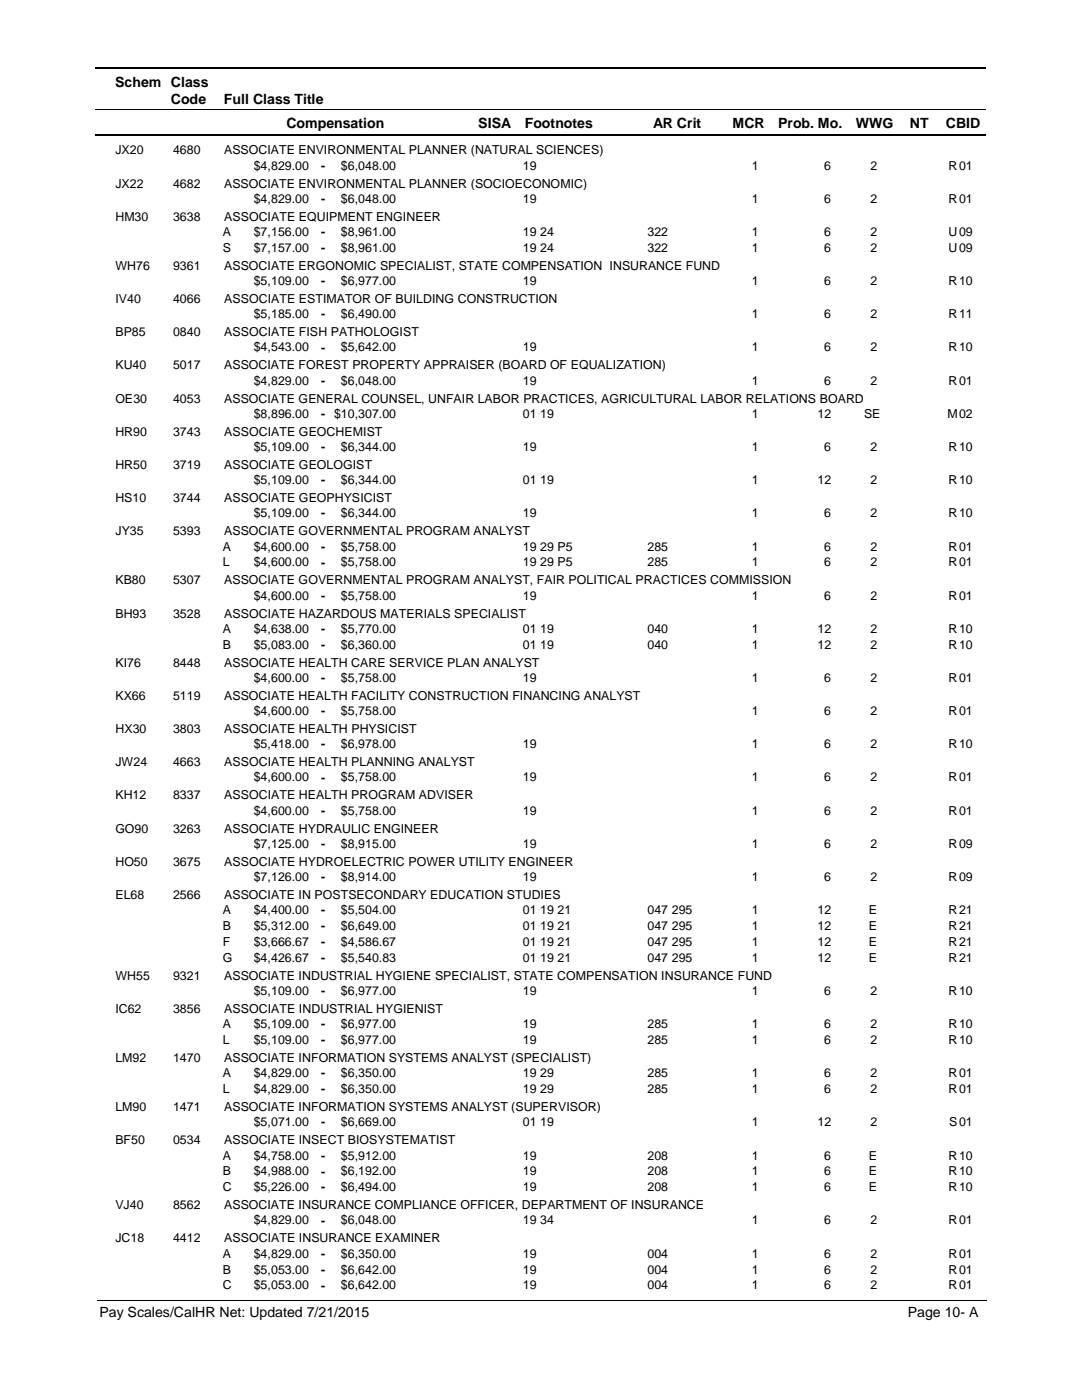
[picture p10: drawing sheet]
<svg xmlns="http://www.w3.org/2000/svg" width="216mm" height="279mm" viewBox="0 0 216 279" stroke-linecap="round" stroke-linejoin="round" font-family="sans-serif">
<defs><g id="words">
<g font-size="2.8">
<text x="23" y="17.3">Schem Class</text>
<text x="34.1" y="20.7">Code</text>
<text x="44.7" y="20.7">Full Class Title</text>
<text x="57.2" y="25.6">Compensation</text>
<text x="95.4" y="25.6">SISA</text>
<text x="104.7" y="25.6">Footnotes</text>
<text x="130.3" y="25.6">AR Crit</text>
<text x="146.2" y="25.6">MCR</text>
<text x="155.3" y="25.6">Prob. Mo.</text>
<text x="170.8" y="25.6">WWG</text>
<text x="181.5" y="25.6">NT</text>
<text x="188.7" y="25.6">CBID</text>
<text x="19.9" y="262.9">Pay Scales/CalHR Net: Updated 7/21/2015</text>
<text x="181.1" y="262.9">Page 10- A</text>
</g>
<g font-size="2.5">
<text x="23" y="30.8">JX20</text>
<text x="34.5" y="30.8">4680</text>
<text x="44.7" y="30.8">ASSOCIATE ENVIRONMENTAL PLANNER (NATURAL SCIENCES)</text>
<text x="50.6" y="33.9">$4,829.00</text>
<text x="64.1" y="33.9">-</text>
<text x="68" y="33.9">$6,048.00</text>
<text x="104.3" y="33.9">19</text>
<text x="150" y="33.9">1</text>
<text x="164.5" y="33.9">6</text>
<text x="173.7" y="33.9">2</text>
<text x="189.3" y="33.9">R</text>
<text x="191.4" y="33.9">01</text>
<text x="23" y="37.4">JX22</text>
<text x="34.5" y="37.4">4682</text>
<text x="44.7" y="37.4">ASSOCIATE ENVIRONMENTAL PLANNER (SOCIOECONOMIC)</text>
<text x="50.6" y="40.5">$4,829.00</text>
<text x="64.1" y="40.5">-</text>
<text x="68" y="40.5">$6,048.00</text>
<text x="104.3" y="40.5">19</text>
<text x="150" y="40.5">1</text>
<text x="164.5" y="40.5">6</text>
<text x="173.7" y="40.5">2</text>
<text x="189.3" y="40.5">R</text>
<text x="191.4" y="40.5">01</text>
<text x="23" y="44">HM30</text>
<text x="34.5" y="44">3638</text>
<text x="44.5" y="47.1">A</text>
<text x="44.7" y="44">ASSOCIATE EQUIPMENT ENGINEER</text>
<text x="50.6" y="47.1">$7,156.00</text>
<text x="64.1" y="47.1">-</text>
<text x="68" y="47.1">$8,961.00</text>
<text x="104.3" y="47.1">19 24</text>
<text x="129.2" y="47.1">322</text>
<text x="150" y="47.1">1</text>
<text x="164.5" y="47.1">6</text>
<text x="173.7" y="47.1">2</text>
<text x="189.3" y="47.1">U</text>
<text x="191.4" y="47.1">09</text>
<text x="23" y="53.9">WH76</text>
<text x="34.5" y="53.9">9361</text>
<text x="44.5" y="50.3">S</text>
<text x="44.7" y="53.9">ASSOCIATE ERGONOMIC SPECIALIST, STATE COMPENSATION INSURANCE FUND</text>
<text x="50.6" y="50.3">$7,157.00</text>
<text x="64.1" y="50.3">-</text>
<text x="68" y="50.3">$8,961.00</text>
<text x="104.3" y="50.3">19 24</text>
<text x="129.2" y="50.3">322</text>
<text x="150" y="50.3">1</text>
<text x="164.5" y="50.3">6</text>
<text x="173.7" y="50.3">2</text>
<text x="189.3" y="50.3">U</text>
<text x="191.4" y="50.3">09</text>
<text x="50.6" y="56.9">$5,109.00</text>
<text x="64.1" y="56.9">-</text>
<text x="68" y="56.9">$6,977.00</text>
<text x="104.3" y="56.9">19</text>
<text x="150" y="56.9">1</text>
<text x="164.5" y="56.9">6</text>
<text x="173.7" y="56.9">2</text>
<text x="189.3" y="56.9">R</text>
<text x="191.4" y="56.9">10</text>
<text x="23" y="60.5">IV40</text>
<text x="34.5" y="60.5">4066</text>
<text x="44.7" y="60.5">ASSOCIATE ESTIMATOR OF BUILDING CONSTRUCTION</text>
<text x="50.6" y="63.5">$5,185.00</text>
<text x="64.1" y="63.5">-</text>
<text x="68" y="63.5">$6,490.00</text>
<text x="150" y="63.5">1</text>
<text x="164.5" y="63.5">6</text>
<text x="173.7" y="63.5">2</text>
<text x="189.3" y="63.5">R</text>
<text x="191.4" y="63.5">11</text>
<text x="23" y="67.1">BP85</text>
<text x="34.5" y="67.1">0840</text>
<text x="44.7" y="67.1">ASSOCIATE FISH PATHOLOGIST</text>
<text x="50.6" y="70.1">$4,543.00</text>
<text x="64.1" y="70.2">-</text>
<text x="68" y="70.1">$5,642.00</text>
<text x="104.3" y="70.1">19</text>
<text x="150" y="70.1">1</text>
<text x="164.5" y="70.1">6</text>
<text x="173.7" y="70.1">2</text>
<text x="189.3" y="70.1">R</text>
<text x="191.4" y="70.1">10</text>
<text x="23" y="73.7">KU40</text>
<text x="34.5" y="73.7">5017</text>
<text x="44.7" y="73.7">ASSOCIATE FOREST PROPERTY APPRAISER (BOARD OF EQUALIZATION)</text>
<text x="50.6" y="76.8">$4,829.00</text>
<text x="64.1" y="76.8">-</text>
<text x="68" y="76.8">$6,048.00</text>
<text x="104.3" y="76.8">19</text>
<text x="150" y="76.8">1</text>
<text x="164.5" y="76.8">6</text>
<text x="173.7" y="76.8">2</text>
<text x="189.3" y="76.8">R</text>
<text x="191.4" y="76.8">01</text>
<text x="23" y="80.3">OE30</text>
<text x="34.5" y="80.3">4053</text>
<text x="44.7" y="80.3">ASSOCIATE GENERAL COUNSEL, UNFAIR LABOR PRACTICES, AGRICULTURAL LABOR RELATIONS BOARD</text>
<text x="50.6" y="83.4">$8,896.00</text>
<text x="64.1" y="83.4">- $10,307.00</text>
<text x="104.3" y="83.4">01 19</text>
<text x="150" y="83.4">1</text>
<text x="163.1" y="83.4">12</text>
<text x="172.4" y="83.4">SE</text>
<text x="189.1" y="83.4">M</text>
<text x="191.4" y="83.4">02</text>
<text x="23" y="87">HR90</text>
<text x="34.5" y="87">3743</text>
<text x="44.7" y="87">ASSOCIATE GEOCHEMIST</text>
<text x="23" y="93.6">HR50</text>
<text x="34.5" y="93.6">3719</text>
<text x="44.7" y="93.6">ASSOCIATE GEOLOGIST</text>
<text x="50.6" y="90">$5,109.00</text>
<text x="64.1" y="90">-</text>
<text x="68" y="90">$6,344.00</text>
<text x="104.3" y="90">19</text>
<text x="150" y="90">1</text>
<text x="164.5" y="90">6</text>
<text x="173.7" y="90">2</text>
<text x="189.3" y="90">R</text>
<text x="191.4" y="90">10</text>
<text x="23" y="100.2">HS10</text>
<text x="34.5" y="100.2">3744</text>
<text x="44.7" y="100.2">ASSOCIATE GEOPHYSICIST</text>
<text x="50.6" y="96.6">$5,109.00</text>
<text x="64.1" y="96.7">-</text>
<text x="68" y="96.6">$6,344.00</text>
<text x="104.3" y="96.6">01 19</text>
<text x="150" y="96.6">1</text>
<text x="163.1" y="96.6">12</text>
<text x="173.7" y="96.6">2</text>
<text x="189.3" y="96.6">R</text>
<text x="191.4" y="96.6">10</text>
<text x="23" y="106.8">JY35</text>
<text x="34.5" y="106.8">5393</text>
<text x="44.7" y="106.8">ASSOCIATE GOVERNMENTAL PROGRAM ANALYST</text>
<text x="50.6" y="103.3">$5,109.00</text>
<text x="64.1" y="103.3">-</text>
<text x="68" y="103.3">$6,344.00</text>
<text x="104.3" y="103.3">19</text>
<text x="150" y="103.3">1</text>
<text x="164.5" y="103.3">6</text>
<text x="173.7" y="103.3">2</text>
<text x="189.3" y="103.3">R</text>
<text x="191.4" y="103.3">10</text>
<text x="44.5" y="109.9">A</text>
<text x="44.5" y="113.1">L</text>
<text x="50.6" y="109.9">$4,600.00</text>
<text x="50.6" y="113.1">$4,600.00</text>
<text x="64.1" y="109.9">-</text>
<text x="64.1" y="113.1">-</text>
<text x="68" y="109.9">$5,758.00</text>
<text x="68" y="113.1">$5,758.00</text>
<text x="104.3" y="109.9">19 29 P5</text>
<text x="104.3" y="113.1">19 29 P5</text>
<text x="129.2" y="109.9">285</text>
<text x="129.2" y="113.1">285</text>
<text x="150" y="113.1">1</text>
<text x="150" y="109.9">1</text>
<text x="164.5" y="109.9">6</text>
<text x="164.5" y="113.1">6</text>
<text x="173.7" y="109.9">2</text>
<text x="173.7" y="113.1">2</text>
<text x="189.3" y="113.1">R</text>
<text x="189.3" y="109.9">R</text>
<text x="191.4" y="109.9">01</text>
<text x="191.4" y="113.1">01</text>
<text x="23" y="116.6">KB80</text>
<text x="34.5" y="116.6">5307</text>
<text x="44.7" y="116.6">ASSOCIATE GOVERNMENTAL PROGRAM ANALYST, FAIR POLITICAL PRACTICES COMMISSION</text>
<text x="50.6" y="119.7">$4,600.00</text>
<text x="64.1" y="119.7">-</text>
<text x="68" y="119.7">$5,758.00</text>
<text x="104.3" y="119.7">19</text>
<text x="150" y="119.7">1</text>
<text x="164.5" y="119.7">6</text>
<text x="173.7" y="119.7">2</text>
<text x="189.3" y="119.7">R</text>
<text x="191.4" y="119.7">01</text>
<text x="23" y="123.3">BH93</text>
<text x="34.5" y="123.3">3528</text>
<text x="44.7" y="123.3">ASSOCIATE HAZARDOUS MATERIALS SPECIALIST</text>
<text x="44.5" y="126.3">A</text>
<text x="44.5" y="129.5">B</text>
<text x="50.6" y="126.3">$4,638.00</text>
<text x="50.6" y="129.5">$5,083.00</text>
<text x="64.1" y="126.3">-</text>
<text x="64.1" y="129.5">-</text>
<text x="68" y="126.3">$5,770.00</text>
<text x="68" y="129.5">$6,360.00</text>
<text x="104.3" y="126.3">01 19</text>
<text x="104.3" y="129.5">01 19</text>
<text x="129.2" y="126.3">040</text>
<text x="129.2" y="129.5">040</text>
<text x="150" y="126.3">1</text>
<text x="150" y="129.5">1</text>
<text x="163.1" y="126.3">12</text>
<text x="163.1" y="129.5">12</text>
<text x="173.7" y="126.3">2</text>
<text x="173.7" y="129.5">2</text>
<text x="189.3" y="126.3">R</text>
<text x="189.3" y="129.5">R</text>
<text x="191.4" y="126.3">10</text>
<text x="191.4" y="129.5">10</text>
<text x="23" y="133">KI76</text>
<text x="34.5" y="133">8448</text>
<text x="44.7" y="133">ASSOCIATE HEALTH CARE SERVICE PLAN ANALYST</text>
<text x="50.6" y="136.1">$4,600.00</text>
<text x="64.1" y="136.1">-</text>
<text x="68" y="136.1">$5,758.00</text>
<text x="104.3" y="136.1">19</text>
<text x="150" y="136.1">1</text>
<text x="164.5" y="136.1">6</text>
<text x="173.7" y="136.1">2</text>
<text x="189.3" y="136.1">R</text>
<text x="191.4" y="136.1">01</text>
<text x="23" y="139.7">KX66</text>
<text x="34.5" y="139.7">5119</text>
<text x="44.7" y="139.7">ASSOCIATE HEALTH FACILITY CONSTRUCTION FINANCING ANALYST</text>
<text x="50.6" y="142.7">$4,600.00</text>
<text x="64.1" y="142.7">-</text>
<text x="68" y="142.7">$5,758.00</text>
<text x="150" y="142.7">1</text>
<text x="164.5" y="142.7">6</text>
<text x="173.7" y="142.7">2</text>
<text x="189.3" y="142.7">R</text>
<text x="191.4" y="142.7">01</text>
<text x="23" y="146.3">HX30</text>
<text x="34.5" y="146.3">3803</text>
<text x="44.7" y="146.3">ASSOCIATE HEALTH PHYSICIST</text>
<text x="50.6" y="149.3">$5,418.00</text>
<text x="64.1" y="149.4">-</text>
<text x="68" y="149.3">$6,978.00</text>
<text x="104.3" y="149.3">19</text>
<text x="150" y="149.3">1</text>
<text x="164.5" y="149.3">6</text>
<text x="173.7" y="149.3">2</text>
<text x="189.3" y="149.3">R</text>
<text x="191.4" y="149.3">10</text>
<text x="23" y="152.9">JW24</text>
<text x="34.5" y="152.9">4663</text>
<text x="44.7" y="152.9">ASSOCIATE HEALTH PLANNING ANALYST</text>
<text x="50.6" y="156">$4,600.00</text>
<text x="64.1" y="156">-</text>
<text x="68" y="156">$5,758.00</text>
<text x="104.3" y="156">19</text>
<text x="150" y="156">1</text>
<text x="164.5" y="156">6</text>
<text x="173.7" y="156">2</text>
<text x="189.3" y="156">R</text>
<text x="191.4" y="156">01</text>
<text x="23" y="159.5">KH12</text>
<text x="34.5" y="159.5">8337</text>
<text x="44.7" y="159.5">ASSOCIATE HEALTH PROGRAM ADVISER</text>
<text x="23" y="166.2">GO90</text>
<text x="34.5" y="166.2">3263</text>
<text x="44.7" y="166.2">ASSOCIATE HYDRAULIC ENGINEER</text>
<text x="50.6" y="162.6">$4,600.00</text>
<text x="64.1" y="162.6">-</text>
<text x="68" y="162.6">$5,758.00</text>
<text x="104.3" y="162.6">19</text>
<text x="150" y="162.6">1</text>
<text x="164.5" y="162.6">6</text>
<text x="173.7" y="162.6">2</text>
<text x="189.3" y="162.6">R</text>
<text x="191.4" y="162.6">01</text>
<text x="23" y="172.8">HO50</text>
<text x="34.5" y="172.8">3675</text>
<text x="44.7" y="172.8">ASSOCIATE HYDROELECTRIC POWER UTILITY ENGINEER</text>
<text x="50.6" y="169.2">$7,125.00</text>
<text x="64.1" y="169.2">-</text>
<text x="68" y="169.2">$8,915.00</text>
<text x="104.3" y="169.2">19</text>
<text x="150" y="169.2">1</text>
<text x="164.5" y="169.2">6</text>
<text x="173.7" y="169.2">2</text>
<text x="189.3" y="169.2">R</text>
<text x="191.4" y="169.2">09</text>
<text x="23" y="179.4">EL68</text>
<text x="34.5" y="179.4">2566</text>
<text x="44.7" y="179.4">ASSOCIATE IN POSTSECONDARY EDUCATION STUDIES</text>
<text x="50.6" y="175.8">$7,126.00</text>
<text x="64.1" y="175.9">-</text>
<text x="68" y="175.8">$8,914.00</text>
<text x="104.3" y="175.8">19</text>
<text x="150" y="175.8">1</text>
<text x="164.5" y="175.8">6</text>
<text x="173.7" y="175.8">2</text>
<text x="189.3" y="175.8">R</text>
<text x="191.4" y="175.8">09</text>
<text x="44.5" y="182.5">A</text>
<text x="44.5" y="185.6">B</text>
<text x="50.6" y="182.5">$4,400.00</text>
<text x="50.6" y="185.6">$5,312.00</text>
<text x="64.1" y="182.5">-</text>
<text x="64.1" y="185.7">-</text>
<text x="68" y="182.5">$5,504.00</text>
<text x="68" y="185.6">$6,649.00</text>
<text x="104.3" y="182.5">01 19 21</text>
<text x="104.3" y="185.6">01 19 21</text>
<text x="129.2" y="182.5">047 295</text>
<text x="129.2" y="185.6">047 295</text>
<text x="150" y="185.6">1</text>
<text x="150" y="182.5">1</text>
<text x="163.1" y="182.5">12</text>
<text x="163.1" y="185.6">12</text>
<text x="173.4" y="182.5">E</text>
<text x="173.4" y="185.6">E</text>
<text x="189.3" y="185.6">R</text>
<text x="189.3" y="182.5">R</text>
<text x="191.4" y="182.5">21</text>
<text x="191.4" y="185.6">21</text>
<text x="44.5" y="188.8">F</text>
<text x="44.5" y="192">G</text>
<text x="50.6" y="188.8">$3,666.67</text>
<text x="50.6" y="192">$4,426.67</text>
<text x="64.1" y="188.8">-</text>
<text x="64.1" y="192">-</text>
<text x="68" y="188.8">$4,586.67</text>
<text x="68" y="192">$5,540.83</text>
<text x="104.3" y="188.8">01 19 21</text>
<text x="104.3" y="192">01 19 21</text>
<text x="129.2" y="188.8">047 295</text>
<text x="129.2" y="192">047 295</text>
<text x="150" y="188.8">1</text>
<text x="150" y="192">1</text>
<text x="163.1" y="188.8">12</text>
<text x="163.1" y="192">12</text>
<text x="173.4" y="188.8">E</text>
<text x="173.4" y="192">E</text>
<text x="189.3" y="188.8">R</text>
<text x="189.3" y="192">R</text>
<text x="191.4" y="188.8">21</text>
<text x="191.4" y="192">21</text>
<text x="23" y="195.5">WH55</text>
<text x="34.5" y="195.5">9321</text>
<text x="44.7" y="195.5">ASSOCIATE INDUSTRIAL HYGIENE SPECIALIST, STATE COMPENSATION INSURANCE FUND</text>
<text x="23" y="202.1">IC62</text>
<text x="34.5" y="202.1">3856</text>
<text x="44.7" y="202.1">ASSOCIATE INDUSTRIAL HYGIENIST</text>
<text x="50.6" y="198.6">$5,109.00</text>
<text x="64.1" y="198.6">-</text>
<text x="68" y="198.6">$6,977.00</text>
<text x="104.3" y="198.6">19</text>
<text x="150" y="198.6">1</text>
<text x="164.5" y="198.6">6</text>
<text x="173.7" y="198.6">2</text>
<text x="189.3" y="198.6">R</text>
<text x="191.4" y="198.6">10</text>
<text x="44.5" y="205.2">A</text>
<text x="44.5" y="208.4">L</text>
<text x="50.6" y="205.2">$5,109.00</text>
<text x="50.6" y="208.4">$5,109.00</text>
<text x="64.1" y="205.2">-</text>
<text x="64.1" y="208.4">-</text>
<text x="68" y="208.4">$6,977.00</text>
<text x="68" y="205.2">$6,977.00</text>
<text x="104.3" y="208.4">19</text>
<text x="104.3" y="205.2">19</text>
<text x="129.2" y="208.4">285</text>
<text x="129.2" y="205.2">285</text>
<text x="150" y="205.2">1</text>
<text x="150" y="208.4">1</text>
<text x="164.5" y="205.2">6</text>
<text x="164.5" y="208.4">6</text>
<text x="173.7" y="208.4">2</text>
<text x="173.7" y="205.2">2</text>
<text x="189.3" y="205.2">R</text>
<text x="189.3" y="208.4">R</text>
<text x="191.4" y="205.2">10</text>
<text x="191.4" y="208.4">10</text>
<text x="23" y="212">LM92</text>
<text x="34.5" y="212">1470</text>
<text x="44.5" y="215">A</text>
<text x="44.7" y="212">ASSOCIATE INFORMATION SYSTEMS ANALYST (SPECIALIST)</text>
<text x="50.6" y="215">$4,829.00</text>
<text x="64.1" y="215">-</text>
<text x="68" y="215">$6,350.00</text>
<text x="104.3" y="215">19 29</text>
<text x="129.2" y="215">285</text>
<text x="150" y="215">1</text>
<text x="164.5" y="215">6</text>
<text x="173.7" y="215">2</text>
<text x="189.3" y="215">R</text>
<text x="191.4" y="215">01</text>
<text x="23" y="221.7">LM90</text>
<text x="34.5" y="221.7">1471</text>
<text x="44.5" y="218.2">L</text>
<text x="44.7" y="221.7">ASSOCIATE INFORMATION SYSTEMS ANALYST (SUPERVISOR)</text>
<text x="50.6" y="218.2">$4,829.00</text>
<text x="64.1" y="218.2">-</text>
<text x="68" y="218.2">$6,350.00</text>
<text x="104.3" y="218.2">19 29</text>
<text x="129.2" y="218.2">285</text>
<text x="150" y="218.2">1</text>
<text x="164.5" y="218.2">6</text>
<text x="173.7" y="218.2">2</text>
<text x="189.3" y="218.2">R</text>
<text x="191.4" y="218.2">01</text>
<text x="50.6" y="224.8">$5,071.00</text>
<text x="64.1" y="224.8">-</text>
<text x="68" y="224.8">$6,669.00</text>
<text x="104.3" y="224.8">01 19</text>
<text x="150" y="224.8">1</text>
<text x="163.1" y="224.8">12</text>
<text x="173.7" y="224.8">2</text>
<text x="189.4" y="224.8">S</text>
<text x="191.4" y="224.8">01</text>
<text x="23" y="228.4">BF50</text>
<text x="34.5" y="228.4">0534</text>
<text x="44.5" y="231.4">A</text>
<text x="44.7" y="228.4">ASSOCIATE INSECT BIOSYSTEMATIST</text>
<text x="50.6" y="231.4">$4,758.00</text>
<text x="64.1" y="231.5">-</text>
<text x="68" y="231.4">$5,912.00</text>
<text x="104.3" y="231.4">19</text>
<text x="129.2" y="231.4">208</text>
<text x="150" y="231.4">1</text>
<text x="164.5" y="231.4">6</text>
<text x="173.4" y="231.4">E</text>
<text x="189.3" y="231.4">R</text>
<text x="191.4" y="231.4">10</text>
<text x="44.5" y="234.6">B</text>
<text x="44.5" y="237.8">C</text>
<text x="50.6" y="234.6">$4,988.00</text>
<text x="50.6" y="237.8">$5,226.00</text>
<text x="64.1" y="234.6">-</text>
<text x="64.1" y="237.8">-</text>
<text x="68" y="237.8">$6,494.00</text>
<text x="68" y="234.6">$6,192.00</text>
<text x="104.3" y="237.8">19</text>
<text x="104.3" y="234.6">19</text>
<text x="129.2" y="237.8">208</text>
<text x="129.2" y="234.6">208</text>
<text x="150" y="234.6">1</text>
<text x="150" y="237.8">1</text>
<text x="164.5" y="234.6">6</text>
<text x="164.5" y="237.8">6</text>
<text x="173.4" y="237.8">E</text>
<text x="173.4" y="234.6">E</text>
<text x="189.3" y="234.6">R</text>
<text x="189.3" y="237.8">R</text>
<text x="191.4" y="234.6">10</text>
<text x="191.4" y="237.8">10</text>
<text x="23" y="241.3">VJ40</text>
<text x="34.5" y="241.3">8562</text>
<text x="44.7" y="241.3">ASSOCIATE INSURANCE COMPLIANCE OFFICER, DEPARTMENT OF INSURANCE</text>
<text x="50.6" y="244.4">$4,829.00</text>
<text x="64.1" y="244.4">-</text>
<text x="68" y="244.4">$6,048.00</text>
<text x="104.3" y="244.4">19 34</text>
<text x="150" y="244.4">1</text>
<text x="164.5" y="244.4">6</text>
<text x="173.7" y="244.4">2</text>
<text x="189.3" y="244.4">R</text>
<text x="191.4" y="244.4">01</text>
<text x="23" y="247.9">JC18</text>
<text x="34.5" y="247.9">4412</text>
<text x="44.5" y="251">A</text>
<text x="44.7" y="247.9">ASSOCIATE INSURANCE EXAMINER</text>
<text x="50.6" y="251">$4,829.00</text>
<text x="64.1" y="251">-</text>
<text x="68" y="251">$6,350.00</text>
<text x="104.3" y="251">19</text>
<text x="129.2" y="251">004</text>
<text x="150" y="251">1</text>
<text x="164.5" y="251">6</text>
<text x="173.7" y="251">2</text>
<text x="189.3" y="251">R</text>
<text x="191.4" y="251">01</text>
<text x="44.5" y="254.2">B</text>
<text x="44.5" y="257.3">C</text>
<text x="50.6" y="254.2">$5,053.00</text>
<text x="50.6" y="257.3">$5,053.00</text>
<text x="64.1" y="254.2">-</text>
<text x="64.1" y="257.4">-</text>
<text x="68" y="254.2">$6,642.00</text>
<text x="68" y="257.3">$6,642.00</text>
<text x="104.3" y="254.2">19</text>
<text x="104.3" y="257.3">19</text>
<text x="129.2" y="254.2">004</text>
<text x="129.2" y="257.3">004</text>
<text x="150" y="254.2">1</text>
<text x="150" y="257.3">1</text>
<text x="164.5" y="254.2">6</text>
<text x="164.5" y="257.3">6</text>
<text x="173.7" y="254.2">2</text>
<text x="173.7" y="257.3">2</text>
<text x="189.3" y="254.2">R</text>
<text x="189.3" y="257.3">R</text>
<text x="191.4" y="254.2">01</text>
<text x="191.4" y="257.3">01</text>
</g>
</g></defs>
<path d="M19 13.5h177.8M19 27h177.8" fill="none" stroke="#000" stroke-width=".36"/>
<path d="M19 21.8h177.8" fill="none" stroke="#000" stroke-width=".2"/>
<g fill="#fff">
<path d="M46.9 31.2h16.3v3h-16.3z"/>
<path d="M191 31.2h4.2v3h-4.2z"/>
<path d="M46.9 37.8h16.3v3h-16.3z"/>
<path d="M191 37.8h4.2v3h-4.2z"/>
<path d="M46.9 44.5h16.3v3h-16.3z"/>
<path d="M191 44.5h4.2v3h-4.2z"/>
<path d="M46.9 47.6h16.3v3h-16.3z"/>
<path d="M191 47.6h4.2v3h-4.2z"/>
<path d="M46.9 54.3h16.3v3h-16.3z"/>
<path d="M191 54.3h4.2v3h-4.2z"/>
<path d="M46.9 60.9h16.3v3h-16.3z"/>
<path d="M191 60.9h4.2v3h-4.2z"/>
<path d="M46.9 67.5h16.3v3h-16.3z"/>
<path d="M191 67.5h4.2v3h-4.2z"/>
<path d="M46.9 74.1h16.3v3h-16.3z"/>
<path d="M191 74.1h4.2v3h-4.2z"/>
<path d="M46.9 80.8h16.3v2.9h-16.3z"/>
<path d="M191 80.8h4.2v2.9h-4.2z"/>
<path d="M46.9 87.4h16.3v3h-16.3z"/>
<path d="M191 87.4h4.2v3h-4.2z"/>
<path d="M46.9 94h16.3v3h-16.3z"/>
<path d="M191 94h4.2v3h-4.2z"/>
<path d="M46.9 100.6h16.3v3h-16.3z"/>
<path d="M191 100.6h4.2v3h-4.2z"/>
<path d="M46.9 107.3h16.3v2.9h-16.3z"/>
<path d="M191 107.3h4.2v2.9h-4.2z"/>
<path d="M46.9 110.4h16.3v3h-16.3z"/>
<path d="M191 110.4h4.2v3h-4.2z"/>
<path d="M46.9 117.1h16.3v2.9h-16.3z"/>
<path d="M191 117.1h4.2v2.9h-4.2z"/>
<path d="M46.9 123.7h16.3v2.9h-16.3z"/>
<path d="M191 123.7h4.2v2.9h-4.2z"/>
<path d="M46.9 126.8h16.3v3h-16.3z"/>
<path d="M191 126.8h4.2v3h-4.2z"/>
<path d="M46.9 133.5h16.3v2.9h-16.3z"/>
<path d="M191 133.5h4.2v2.9h-4.2z"/>
<path d="M46.9 140.1h16.3v3h-16.3z"/>
<path d="M191 140.1h4.2v3h-4.2z"/>
<path d="M46.9 146.7h16.3v3h-16.3z"/>
<path d="M191 146.7h4.2v3h-4.2z"/>
<path d="M46.9 153.3h16.3v3h-16.3z"/>
<path d="M191 153.3h4.2v3h-4.2z"/>
<path d="M46.9 160h16.3v2.9h-16.3z"/>
<path d="M191 160h4.2v2.9h-4.2z"/>
<path d="M46.9 166.6h16.3v2.9h-16.3z"/>
<path d="M191 166.6h4.2v2.9h-4.2z"/>
<path d="M46.9 173.2h16.3v3h-16.3z"/>
<path d="M191 173.2h4.2v3h-4.2z"/>
<path d="M46.9 179.8h16.3v3h-16.3z"/>
<path d="M191 179.8h4.2v3h-4.2z"/>
<path d="M46.9 183h16.3v3h-16.3z"/>
<path d="M191 183h4.2v3h-4.2z"/>
<path d="M46.9 186.2h16.3v2.9h-16.3z"/>
<path d="M191 186.2h4.2v2.9h-4.2z"/>
<path d="M46.9 189.3h16.3v3h-16.3z"/>
<path d="M191 189.3h4.2v3h-4.2z"/>
<path d="M46.9 195.9h16.3v3h-16.3z"/>
<path d="M191 195.9h4.2v3h-4.2z"/>
<path d="M46.9 202.6h16.3v3h-16.3z"/>
<path d="M191 202.6h4.2v3h-4.2z"/>
<path d="M46.9 205.8h16.3v2.9h-16.3z"/>
<path d="M191 205.8h4.2v2.9h-4.2z"/>
<path d="M46.9 212.4h16.3v2.9h-16.3z"/>
<path d="M191 212.4h4.2v2.9h-4.2z"/>
<path d="M46.9 215.5h16.3v3h-16.3z"/>
<path d="M191 215.5h4.2v3h-4.2z"/>
<path d="M46.9 222.2h16.3v2.9h-16.3z"/>
<path d="M191 222.2h4.2v2.9h-4.2z"/>
<path d="M46.9 228.8h16.3v3h-16.3z"/>
<path d="M191 228.8h4.2v3h-4.2z"/>
<path d="M46.9 232h16.3v2.9h-16.3z"/>
<path d="M191 232h4.2v2.9h-4.2z"/>
<path d="M46.9 235.1h16.3v3h-16.3z"/>
<path d="M191 235.1h4.2v3h-4.2z"/>
<path d="M46.9 241.7h16.3v3h-16.3z"/>
<path d="M191 241.7h4.2v3h-4.2z"/>
<path d="M46.9 248.4h16.3v3h-16.3z"/>
<path d="M191 248.4h4.2v3h-4.2z"/>
<path d="M46.9 251.5h16.3v3h-16.3z"/>
<path d="M191 251.5h4.2v3h-4.2z"/>
<path d="M46.9 254.7h16.3v3h-16.3z"/>
<path d="M191 254.7h4.2v3h-4.2z"/>
</g>
<path d="M19.4 259.6h177.4" fill="none" stroke="#000" stroke-width=".2"/>
<use href="#words"/>
</svg>
